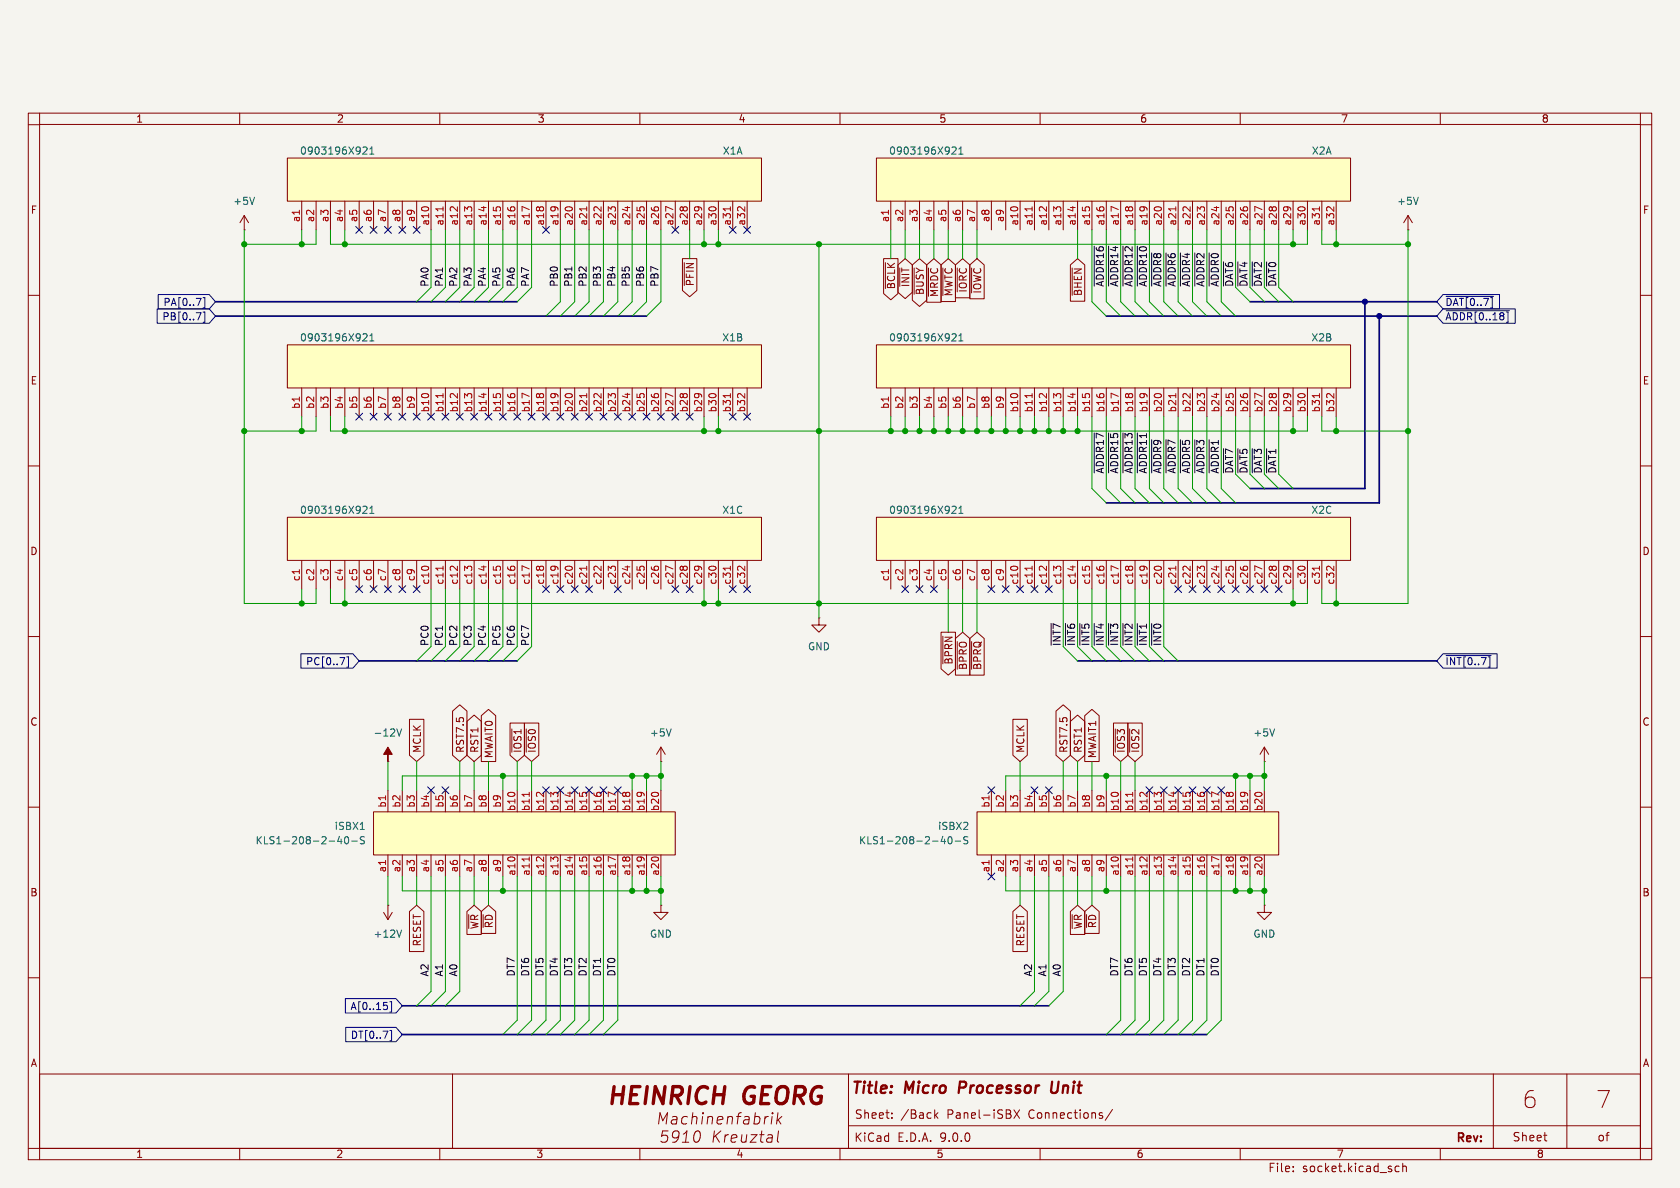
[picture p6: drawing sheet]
<svg xmlns="http://www.w3.org/2000/svg" width="297mm" height="210mm" viewBox="0 0 297 210" stroke-linecap="round" stroke-linejoin="round" font-family="sans-serif">
<defs><g id="words">
<g font-size="4.2" fill="#840000">
<text x="106.9" y="196.1">HEINRICH</text>
<text x="131.4" y="196.1">GEORG</text>
<text x="269.1" y="196.1">6</text>
<text x="282.1" y="196.1">7</text>
</g>
<g font-size="2.8" fill="#840000">
<text x="150.4" y="193.9">Title:</text>
<text x="160" y="193.9">Micro</text>
<text x="170.3" y="193.9">Processor</text>
<text x="187.4" y="193.9">Unit</text>
</g>
<g font-size="2.1" fill="#840000">
<text x="151" y="198">Sheet:</text>
<text x="159.2" y="198">/Back</text>
<text x="167.5" y="198">Panel-iSBX</text>
<text x="182" y="198">Connections/</text>
<text x="150.9" y="202.1">KiCad</text>
<text x="158.7" y="202.1">E.D.A.</text>
<text x="166.2" y="202.1">9.0.0</text>
<text x="257.1" y="202.3">Rev:</text>
<text x="267.3" y="202">Sheet</text>
<text x="282.3" y="202">of</text>
<text x="224.1" y="207.4">File:</text>
<text x="230.2" y="207.4">socket.kicad_sch</text>
</g>
<g font-size="1.8" fill="#840000">
<text x="24" y="21.9">1</text>
<text x="59.5" y="21.9">2</text>
<text x="95" y="21.9">3</text>
<text x="130.5" y="21.9">4</text>
<text x="166" y="21.9">5</text>
<text x="201.5" y="21.9">6</text>
<text x="237" y="21.9">7</text>
<text x="272.5" y="21.9">8</text>
<text x="5.3" y="38">F</text>
<text x="290.3" y="38">F</text>
<text x="122.9" y="50.7" transform="rotate(-90 122.9 50.7)">~{PFIN}</text>
<text x="158.4" y="51.2" transform="rotate(-90 158.4 51.2)">~{BCLK}</text>
<text x="161" y="50.9" transform="rotate(-90 161 50.9)">~{INIT}</text>
<text x="163.5" y="52.3" transform="rotate(-90 163.5 52.3)">~{BUSY}</text>
<text x="166.1" y="52.6" transform="rotate(-90 166.1 52.6)">~{MRDC}</text>
<text x="168.6" y="52.5" transform="rotate(-90 168.6 52.5)">~{MWTC}</text>
<text x="171.1" y="51.8" transform="rotate(-90 171.1 51.8)">~{IORC}</text>
<text x="173.7" y="52" transform="rotate(-90 173.7 52)">~{IOWC}</text>
<text x="191.5" y="52.4" transform="rotate(-90 191.5 52.4)">~{BHEN}</text>
<text x="5.3" y="68.2">E</text>
<text x="290.3" y="68.2">E</text>
<text x="5.3" y="98.3">D</text>
<text x="290.3" y="98.3">D</text>
<text x="168.6" y="117.6" transform="rotate(-90 168.6 117.6)">~{BPRN}</text>
<text x="171.1" y="118.5" transform="rotate(-90 171.1 118.5)">~{BPRO}</text>
<text x="173.7" y="118.5" transform="rotate(-90 173.7 118.5)">~{BPRQ}</text>
<text x="5.3" y="128.5">C</text>
<text x="290.3" y="128.5">C</text>
<text x="74.6" y="133.2" transform="rotate(-90 74.6 133.2)">MCLK</text>
<text x="82.2" y="133.2" transform="rotate(-90 82.2 133.2)">RST7.5</text>
<text x="84.8" y="133.2" transform="rotate(-90 84.8 133.2)">RST1</text>
<text x="87.3" y="134.1" transform="rotate(-90 87.3 134.1)">MWAIT0</text>
<text x="92.4" y="133.2" transform="rotate(-90 92.4 133.2)">~{IOS1}</text>
<text x="94.9" y="133.2" transform="rotate(-90 94.9 133.2)">~{IOS0}</text>
<text x="181.3" y="133.2" transform="rotate(-90 181.3 133.2)">MCLK</text>
<text x="188.9" y="133.2" transform="rotate(-90 188.9 133.2)">RST7.5</text>
<text x="191.5" y="133.2" transform="rotate(-90 191.5 133.2)">RST1</text>
<text x="194" y="134.1" transform="rotate(-90 194 134.1)">MWAIT1</text>
<text x="199.1" y="133.2" transform="rotate(-90 199.1 133.2)">~{IOS3}</text>
<text x="201.6" y="133.2" transform="rotate(-90 201.6 133.2)">~{IOS2}</text>
<text x="5.3" y="158.6">B</text>
<text x="290.3" y="158.6">B</text>
<text x="74.6" y="167.4" transform="rotate(-90 74.6 167.4)">RESET</text>
<text x="84.8" y="164.4" transform="rotate(-90 84.8 164.4)">~{WR}</text>
<text x="87.3" y="164.2" transform="rotate(-90 87.3 164.2)">~{RD}</text>
<text x="181.3" y="167.4" transform="rotate(-90 181.3 167.4)">RESET</text>
<text x="191.5" y="164.4" transform="rotate(-90 191.5 164.4)">~{WR}</text>
<text x="194" y="164.2" transform="rotate(-90 194 164.2)">~{RD}</text>
<text x="5.3" y="188.8">A</text>
<text x="290.3" y="188.8">A</text>
<text x="24" y="204.9">1</text>
<text x="59.3" y="204.9">2</text>
<text x="94.7" y="204.9">3</text>
<text x="130.1" y="204.9">4</text>
<text x="165.5" y="204.9">5</text>
<text x="200.8" y="204.9">6</text>
<text x="236.2" y="204.9">7</text>
<text x="271.6" y="204.9">8</text>
</g>
<g font-size="1.8" fill="#006464">
<text x="52.9" y="27.5">0903196X921</text>
<text x="127.7" y="27.5">X1A</text>
<text x="157.1" y="27.5">0903196X921</text>
<text x="231.8" y="27.5">X2A</text>
<text x="41.1" y="36.4">+5V</text>
<text x="246.9" y="36.4">+5V</text>
<text x="52.9" y="60.6">0903196X921</text>
<text x="127.6" y="60.6">X1B</text>
<text x="157.1" y="60.6">0903196X921</text>
<text x="231.7" y="60.6">X2B</text>
<text x="52.9" y="91">0903196X921</text>
<text x="127.6" y="91">X1C</text>
<text x="157.1" y="91">0903196X921</text>
<text x="231.7" y="91">X2C</text>
<text x="142.7" y="115.2">GND</text>
<text x="65.9" y="130.4">-12V</text>
<text x="114.8" y="130.4">+5V</text>
<text x="221.5" y="130.4">+5V</text>
<text x="45.1" y="149.5">KLS1-208-2-40-S</text>
<text x="59.1" y="146.9">iSBX1</text>
<text x="151.8" y="149.5">KLS1-208-2-40-S</text>
<text x="165.7" y="146.9">iSBX2</text>
<text x="65.9" y="166">+12V</text>
<text x="114.8" y="166">GND</text>
<text x="221.5" y="166">GND</text>
</g>
<g font-size="1.8" fill="#a90000">
<text x="53.1" y="39.4" transform="rotate(-90 53.1 39.4)">a1</text>
<text x="55.6" y="39.4" transform="rotate(-90 55.6 39.4)">a2</text>
<text x="58.2" y="39.4" transform="rotate(-90 58.2 39.4)">a3</text>
<text x="60.7" y="39.4" transform="rotate(-90 60.7 39.4)">a4</text>
<text x="63.2" y="39.4" transform="rotate(-90 63.2 39.4)">a5</text>
<text x="65.8" y="39.4" transform="rotate(-90 65.8 39.4)">a6</text>
<text x="68.3" y="39.4" transform="rotate(-90 68.3 39.4)">a7</text>
<text x="70.9" y="39.4" transform="rotate(-90 70.9 39.4)">a8</text>
<text x="73.4" y="39.4" transform="rotate(-90 73.4 39.4)">a9</text>
<text x="75.9" y="40" transform="rotate(-90 75.9 40)">a10</text>
<text x="78.5" y="40" transform="rotate(-90 78.5 40)">a11</text>
<text x="81" y="40" transform="rotate(-90 81 40)">a12</text>
<text x="83.6" y="40" transform="rotate(-90 83.6 40)">a13</text>
<text x="86.1" y="40" transform="rotate(-90 86.1 40)">a14</text>
<text x="88.6" y="40" transform="rotate(-90 88.6 40)">a15</text>
<text x="91.2" y="40" transform="rotate(-90 91.2 40)">a16</text>
<text x="93.7" y="40" transform="rotate(-90 93.7 40)">a17</text>
<text x="96.3" y="40" transform="rotate(-90 96.3 40)">a18</text>
<text x="98.8" y="40" transform="rotate(-90 98.8 40)">a19</text>
<text x="101.3" y="40" transform="rotate(-90 101.3 40)">a20</text>
<text x="103.9" y="40" transform="rotate(-90 103.9 40)">a21</text>
<text x="106.4" y="40" transform="rotate(-90 106.4 40)">a22</text>
<text x="109" y="40" transform="rotate(-90 109 40)">a23</text>
<text x="111.5" y="40" transform="rotate(-90 111.5 40)">a24</text>
<text x="114" y="40" transform="rotate(-90 114 40)">a25</text>
<text x="116.6" y="40" transform="rotate(-90 116.6 40)">a26</text>
<text x="119.1" y="40" transform="rotate(-90 119.1 40)">a27</text>
<text x="121.7" y="40" transform="rotate(-90 121.7 40)">a28</text>
<text x="124.2" y="40" transform="rotate(-90 124.2 40)">a29</text>
<text x="126.7" y="40" transform="rotate(-90 126.7 40)">a30</text>
<text x="129.3" y="40" transform="rotate(-90 129.3 40)">a31</text>
<text x="131.8" y="40" transform="rotate(-90 131.8 40)">a32</text>
<text x="157.2" y="39.4" transform="rotate(-90 157.2 39.4)">a1</text>
<text x="159.8" y="39.4" transform="rotate(-90 159.8 39.4)">a2</text>
<text x="162.3" y="39.4" transform="rotate(-90 162.3 39.4)">a3</text>
<text x="164.8" y="39.4" transform="rotate(-90 164.8 39.4)">a4</text>
<text x="167.4" y="39.4" transform="rotate(-90 167.4 39.4)">a5</text>
<text x="169.9" y="39.4" transform="rotate(-90 169.9 39.4)">a6</text>
<text x="172.5" y="39.4" transform="rotate(-90 172.5 39.4)">a7</text>
<text x="175" y="39.4" transform="rotate(-90 175 39.4)">a8</text>
<text x="177.5" y="39.4" transform="rotate(-90 177.5 39.4)">a9</text>
<text x="180.1" y="40" transform="rotate(-90 180.1 40)">a10</text>
<text x="182.6" y="40" transform="rotate(-90 182.6 40)">a11</text>
<text x="185.2" y="40" transform="rotate(-90 185.2 40)">a12</text>
<text x="187.7" y="40" transform="rotate(-90 187.7 40)">a13</text>
<text x="190.2" y="40" transform="rotate(-90 190.2 40)">a14</text>
<text x="192.8" y="40" transform="rotate(-90 192.8 40)">a15</text>
<text x="195.3" y="40" transform="rotate(-90 195.3 40)">a16</text>
<text x="197.9" y="40" transform="rotate(-90 197.9 40)">a17</text>
<text x="200.4" y="40" transform="rotate(-90 200.4 40)">a18</text>
<text x="202.9" y="40" transform="rotate(-90 202.9 40)">a19</text>
<text x="205.5" y="40" transform="rotate(-90 205.5 40)">a20</text>
<text x="208" y="40" transform="rotate(-90 208 40)">a21</text>
<text x="210.6" y="40" transform="rotate(-90 210.6 40)">a22</text>
<text x="213.1" y="40" transform="rotate(-90 213.1 40)">a23</text>
<text x="215.6" y="40" transform="rotate(-90 215.6 40)">a24</text>
<text x="218.2" y="40" transform="rotate(-90 218.2 40)">a25</text>
<text x="220.7" y="40" transform="rotate(-90 220.7 40)">a26</text>
<text x="223.3" y="40" transform="rotate(-90 223.3 40)">a27</text>
<text x="225.8" y="40" transform="rotate(-90 225.8 40)">a28</text>
<text x="228.3" y="40" transform="rotate(-90 228.3 40)">a29</text>
<text x="230.9" y="40" transform="rotate(-90 230.9 40)">a30</text>
<text x="233.4" y="40" transform="rotate(-90 233.4 40)">a31</text>
<text x="236" y="40" transform="rotate(-90 236 40)">a32</text>
<text x="53.1" y="72.4" transform="rotate(-90 53.1 72.4)">b1</text>
<text x="55.6" y="72.4" transform="rotate(-90 55.6 72.4)">b2</text>
<text x="58.2" y="72.4" transform="rotate(-90 58.2 72.4)">b3</text>
<text x="60.7" y="72.4" transform="rotate(-90 60.7 72.4)">b4</text>
<text x="63.2" y="72.4" transform="rotate(-90 63.2 72.4)">b5</text>
<text x="65.8" y="72.4" transform="rotate(-90 65.8 72.4)">b6</text>
<text x="68.3" y="72.4" transform="rotate(-90 68.3 72.4)">b7</text>
<text x="70.9" y="72.4" transform="rotate(-90 70.9 72.4)">b8</text>
<text x="73.4" y="72.4" transform="rotate(-90 73.4 72.4)">b9</text>
<text x="75.9" y="73" transform="rotate(-90 75.9 73)">b10</text>
<text x="78.5" y="73" transform="rotate(-90 78.5 73)">b11</text>
<text x="81" y="73" transform="rotate(-90 81 73)">b12</text>
<text x="83.6" y="73" transform="rotate(-90 83.6 73)">b13</text>
<text x="86.1" y="73" transform="rotate(-90 86.1 73)">b14</text>
<text x="88.6" y="73" transform="rotate(-90 88.6 73)">b15</text>
<text x="91.2" y="73" transform="rotate(-90 91.2 73)">b16</text>
<text x="93.7" y="73" transform="rotate(-90 93.7 73)">b17</text>
<text x="96.3" y="73" transform="rotate(-90 96.3 73)">b18</text>
<text x="98.8" y="73" transform="rotate(-90 98.8 73)">b19</text>
<text x="101.3" y="73" transform="rotate(-90 101.3 73)">b20</text>
<text x="103.9" y="73" transform="rotate(-90 103.9 73)">b21</text>
<text x="106.4" y="73" transform="rotate(-90 106.4 73)">b22</text>
<text x="109" y="73" transform="rotate(-90 109 73)">b23</text>
<text x="111.5" y="73" transform="rotate(-90 111.5 73)">b24</text>
<text x="114" y="73" transform="rotate(-90 114 73)">b25</text>
<text x="116.6" y="73" transform="rotate(-90 116.6 73)">b26</text>
<text x="119.1" y="73" transform="rotate(-90 119.1 73)">b27</text>
<text x="121.7" y="73" transform="rotate(-90 121.7 73)">b28</text>
<text x="124.2" y="73" transform="rotate(-90 124.2 73)">b29</text>
<text x="126.7" y="73" transform="rotate(-90 126.7 73)">b30</text>
<text x="129.3" y="73" transform="rotate(-90 129.3 73)">b31</text>
<text x="131.8" y="73" transform="rotate(-90 131.8 73)">b32</text>
<text x="157.2" y="72.4" transform="rotate(-90 157.2 72.4)">b1</text>
<text x="159.8" y="72.4" transform="rotate(-90 159.8 72.4)">b2</text>
<text x="162.3" y="72.4" transform="rotate(-90 162.3 72.4)">b3</text>
<text x="164.8" y="72.4" transform="rotate(-90 164.8 72.4)">b4</text>
<text x="167.4" y="72.4" transform="rotate(-90 167.4 72.4)">b5</text>
<text x="169.9" y="72.4" transform="rotate(-90 169.9 72.4)">b6</text>
<text x="172.5" y="72.4" transform="rotate(-90 172.5 72.4)">b7</text>
<text x="175" y="72.4" transform="rotate(-90 175 72.4)">b8</text>
<text x="177.5" y="72.4" transform="rotate(-90 177.5 72.4)">b9</text>
<text x="180.1" y="73" transform="rotate(-90 180.1 73)">b10</text>
<text x="182.6" y="73" transform="rotate(-90 182.6 73)">b11</text>
<text x="185.2" y="73" transform="rotate(-90 185.2 73)">b12</text>
<text x="187.7" y="73" transform="rotate(-90 187.7 73)">b13</text>
<text x="190.2" y="73" transform="rotate(-90 190.2 73)">b14</text>
<text x="192.8" y="73" transform="rotate(-90 192.8 73)">b15</text>
<text x="195.3" y="73" transform="rotate(-90 195.3 73)">b16</text>
<text x="197.9" y="73" transform="rotate(-90 197.9 73)">b17</text>
<text x="200.4" y="73" transform="rotate(-90 200.4 73)">b18</text>
<text x="202.9" y="73" transform="rotate(-90 202.9 73)">b19</text>
<text x="205.5" y="73" transform="rotate(-90 205.5 73)">b20</text>
<text x="208" y="73" transform="rotate(-90 208 73)">b21</text>
<text x="210.6" y="73" transform="rotate(-90 210.6 73)">b22</text>
<text x="213.1" y="73" transform="rotate(-90 213.1 73)">b23</text>
<text x="215.6" y="73" transform="rotate(-90 215.6 73)">b24</text>
<text x="218.2" y="73" transform="rotate(-90 218.2 73)">b25</text>
<text x="220.7" y="73" transform="rotate(-90 220.7 73)">b26</text>
<text x="223.3" y="73" transform="rotate(-90 223.3 73)">b27</text>
<text x="225.8" y="73" transform="rotate(-90 225.8 73)">b28</text>
<text x="228.3" y="73" transform="rotate(-90 228.3 73)">b29</text>
<text x="230.9" y="73" transform="rotate(-90 230.9 73)">b30</text>
<text x="233.4" y="73" transform="rotate(-90 233.4 73)">b31</text>
<text x="236" y="73" transform="rotate(-90 236 73)">b32</text>
<text x="53.1" y="102.9" transform="rotate(-90 53.1 102.9)">c1</text>
<text x="55.6" y="102.9" transform="rotate(-90 55.6 102.9)">c2</text>
<text x="58.2" y="102.9" transform="rotate(-90 58.2 102.9)">c3</text>
<text x="60.7" y="102.9" transform="rotate(-90 60.7 102.9)">c4</text>
<text x="63.2" y="102.9" transform="rotate(-90 63.2 102.9)">c5</text>
<text x="65.8" y="102.9" transform="rotate(-90 65.8 102.9)">c6</text>
<text x="68.3" y="102.9" transform="rotate(-90 68.3 102.9)">c7</text>
<text x="70.9" y="102.9" transform="rotate(-90 70.9 102.9)">c8</text>
<text x="73.4" y="102.9" transform="rotate(-90 73.4 102.9)">c9</text>
<text x="75.9" y="103.5" transform="rotate(-90 75.9 103.5)">c10</text>
<text x="78.5" y="103.5" transform="rotate(-90 78.5 103.5)">c11</text>
<text x="81" y="103.5" transform="rotate(-90 81 103.5)">c12</text>
<text x="83.6" y="103.5" transform="rotate(-90 83.6 103.5)">c13</text>
<text x="86.1" y="103.5" transform="rotate(-90 86.1 103.5)">c14</text>
<text x="88.6" y="103.5" transform="rotate(-90 88.6 103.5)">c15</text>
<text x="91.2" y="103.5" transform="rotate(-90 91.2 103.5)">c16</text>
<text x="93.7" y="103.5" transform="rotate(-90 93.7 103.5)">c17</text>
<text x="96.3" y="103.5" transform="rotate(-90 96.3 103.5)">c18</text>
<text x="98.8" y="103.5" transform="rotate(-90 98.8 103.5)">c19</text>
<text x="101.3" y="103.5" transform="rotate(-90 101.3 103.5)">c20</text>
<text x="103.9" y="103.5" transform="rotate(-90 103.9 103.5)">c21</text>
<text x="106.4" y="103.5" transform="rotate(-90 106.4 103.5)">c22</text>
<text x="109" y="103.5" transform="rotate(-90 109 103.5)">c23</text>
<text x="111.5" y="103.5" transform="rotate(-90 111.5 103.5)">c24</text>
<text x="114" y="103.5" transform="rotate(-90 114 103.5)">c25</text>
<text x="116.6" y="103.5" transform="rotate(-90 116.6 103.5)">c26</text>
<text x="119.1" y="103.5" transform="rotate(-90 119.1 103.5)">c27</text>
<text x="121.7" y="103.5" transform="rotate(-90 121.7 103.5)">c28</text>
<text x="124.2" y="103.5" transform="rotate(-90 124.2 103.5)">c29</text>
<text x="126.7" y="103.5" transform="rotate(-90 126.7 103.5)">c30</text>
<text x="129.3" y="103.5" transform="rotate(-90 129.3 103.5)">c31</text>
<text x="131.8" y="103.5" transform="rotate(-90 131.8 103.5)">c32</text>
<text x="157.2" y="102.9" transform="rotate(-90 157.2 102.9)">c1</text>
<text x="159.8" y="102.9" transform="rotate(-90 159.8 102.9)">c2</text>
<text x="162.3" y="102.9" transform="rotate(-90 162.3 102.9)">c3</text>
<text x="164.8" y="102.9" transform="rotate(-90 164.8 102.9)">c4</text>
<text x="167.4" y="102.9" transform="rotate(-90 167.4 102.9)">c5</text>
<text x="169.9" y="102.9" transform="rotate(-90 169.9 102.9)">c6</text>
<text x="172.5" y="102.9" transform="rotate(-90 172.5 102.9)">c7</text>
<text x="175" y="102.9" transform="rotate(-90 175 102.9)">c8</text>
<text x="177.5" y="102.9" transform="rotate(-90 177.5 102.9)">c9</text>
<text x="180.1" y="103.5" transform="rotate(-90 180.1 103.5)">c10</text>
<text x="182.6" y="103.5" transform="rotate(-90 182.6 103.5)">c11</text>
<text x="185.2" y="103.5" transform="rotate(-90 185.2 103.5)">c12</text>
<text x="187.7" y="103.5" transform="rotate(-90 187.7 103.5)">c13</text>
<text x="190.2" y="103.5" transform="rotate(-90 190.2 103.5)">c14</text>
<text x="192.8" y="103.5" transform="rotate(-90 192.8 103.5)">c15</text>
<text x="195.3" y="103.5" transform="rotate(-90 195.3 103.5)">c16</text>
<text x="197.9" y="103.5" transform="rotate(-90 197.9 103.5)">c17</text>
<text x="200.4" y="103.5" transform="rotate(-90 200.4 103.5)">c18</text>
<text x="202.9" y="103.5" transform="rotate(-90 202.9 103.5)">c19</text>
<text x="205.5" y="103.5" transform="rotate(-90 205.5 103.5)">c20</text>
<text x="208" y="103.5" transform="rotate(-90 208 103.5)">c21</text>
<text x="210.6" y="103.5" transform="rotate(-90 210.6 103.5)">c22</text>
<text x="213.1" y="103.5" transform="rotate(-90 213.1 103.5)">c23</text>
<text x="215.6" y="103.5" transform="rotate(-90 215.6 103.5)">c24</text>
<text x="218.2" y="103.5" transform="rotate(-90 218.2 103.5)">c25</text>
<text x="220.7" y="103.5" transform="rotate(-90 220.7 103.5)">c26</text>
<text x="223.3" y="103.5" transform="rotate(-90 223.3 103.5)">c27</text>
<text x="225.8" y="103.5" transform="rotate(-90 225.8 103.5)">c28</text>
<text x="228.3" y="103.5" transform="rotate(-90 228.3 103.5)">c29</text>
<text x="230.9" y="103.5" transform="rotate(-90 230.9 103.5)">c30</text>
<text x="233.4" y="103.5" transform="rotate(-90 233.4 103.5)">c31</text>
<text x="236" y="103.5" transform="rotate(-90 236 103.5)">c32</text>
<text x="68.3" y="142.9" transform="rotate(-90 68.3 142.9)">b1</text>
<text x="70.9" y="142.9" transform="rotate(-90 70.9 142.9)">b2</text>
<text x="73.4" y="142.9" transform="rotate(-90 73.4 142.9)">b3</text>
<text x="75.9" y="142.9" transform="rotate(-90 75.9 142.9)">b4</text>
<text x="78.5" y="142.9" transform="rotate(-90 78.5 142.9)">b5</text>
<text x="81" y="142.9" transform="rotate(-90 81 142.9)">b6</text>
<text x="83.6" y="142.9" transform="rotate(-90 83.6 142.9)">b7</text>
<text x="86.1" y="142.9" transform="rotate(-90 86.1 142.9)">b8</text>
<text x="88.6" y="142.9" transform="rotate(-90 88.6 142.9)">b9</text>
<text x="91.2" y="143.5" transform="rotate(-90 91.2 143.5)">b10</text>
<text x="93.7" y="143.5" transform="rotate(-90 93.7 143.5)">b11</text>
<text x="96.3" y="143.5" transform="rotate(-90 96.3 143.5)">b12</text>
<text x="98.8" y="143.5" transform="rotate(-90 98.8 143.5)">b13</text>
<text x="101.3" y="143.5" transform="rotate(-90 101.3 143.5)">b14</text>
<text x="103.9" y="143.5" transform="rotate(-90 103.9 143.5)">b15</text>
<text x="106.4" y="143.5" transform="rotate(-90 106.4 143.5)">b16</text>
<text x="109" y="143.5" transform="rotate(-90 109 143.5)">b17</text>
<text x="111.5" y="143.5" transform="rotate(-90 111.5 143.5)">b18</text>
<text x="114" y="143.5" transform="rotate(-90 114 143.5)">b19</text>
<text x="116.6" y="143.5" transform="rotate(-90 116.6 143.5)">b20</text>
<text x="175" y="142.9" transform="rotate(-90 175 142.9)">b1</text>
<text x="177.5" y="142.9" transform="rotate(-90 177.5 142.9)">b2</text>
<text x="180.1" y="142.9" transform="rotate(-90 180.1 142.9)">b3</text>
<text x="182.6" y="142.9" transform="rotate(-90 182.6 142.9)">b4</text>
<text x="185.2" y="142.9" transform="rotate(-90 185.2 142.9)">b5</text>
<text x="187.7" y="142.9" transform="rotate(-90 187.7 142.9)">b6</text>
<text x="190.2" y="142.9" transform="rotate(-90 190.2 142.9)">b7</text>
<text x="192.8" y="142.9" transform="rotate(-90 192.8 142.9)">b8</text>
<text x="195.3" y="142.9" transform="rotate(-90 195.3 142.9)">b9</text>
<text x="197.9" y="143.5" transform="rotate(-90 197.9 143.5)">b10</text>
<text x="200.4" y="143.5" transform="rotate(-90 200.4 143.5)">b11</text>
<text x="202.9" y="143.5" transform="rotate(-90 202.9 143.5)">b12</text>
<text x="205.5" y="143.5" transform="rotate(-90 205.5 143.5)">b13</text>
<text x="208" y="143.5" transform="rotate(-90 208 143.5)">b14</text>
<text x="210.6" y="143.5" transform="rotate(-90 210.6 143.5)">b15</text>
<text x="213.1" y="143.5" transform="rotate(-90 213.1 143.5)">b16</text>
<text x="215.6" y="143.5" transform="rotate(-90 215.6 143.5)">b17</text>
<text x="218.2" y="143.5" transform="rotate(-90 218.2 143.5)">b18</text>
<text x="220.7" y="143.5" transform="rotate(-90 220.7 143.5)">b19</text>
<text x="223.3" y="143.5" transform="rotate(-90 223.3 143.5)">b20</text>
<text x="68.3" y="154.3" transform="rotate(-90 68.3 154.3)">a1</text>
<text x="70.9" y="154.3" transform="rotate(-90 70.9 154.3)">a2</text>
<text x="73.4" y="154.3" transform="rotate(-90 73.4 154.3)">a3</text>
<text x="75.9" y="154.3" transform="rotate(-90 75.9 154.3)">a4</text>
<text x="78.5" y="154.3" transform="rotate(-90 78.5 154.3)">a5</text>
<text x="81" y="154.3" transform="rotate(-90 81 154.3)">a6</text>
<text x="83.6" y="154.3" transform="rotate(-90 83.6 154.3)">a7</text>
<text x="86.1" y="154.3" transform="rotate(-90 86.1 154.3)">a8</text>
<text x="88.6" y="154.3" transform="rotate(-90 88.6 154.3)">a9</text>
<text x="91.2" y="154.9" transform="rotate(-90 91.2 154.9)">a10</text>
<text x="93.7" y="154.9" transform="rotate(-90 93.7 154.9)">a11</text>
<text x="96.3" y="154.9" transform="rotate(-90 96.3 154.9)">a12</text>
<text x="98.8" y="154.9" transform="rotate(-90 98.8 154.9)">a13</text>
<text x="101.3" y="154.9" transform="rotate(-90 101.3 154.9)">a14</text>
<text x="103.9" y="154.9" transform="rotate(-90 103.9 154.9)">a15</text>
<text x="106.4" y="154.9" transform="rotate(-90 106.4 154.9)">a16</text>
<text x="109" y="154.9" transform="rotate(-90 109 154.9)">a17</text>
<text x="111.5" y="154.9" transform="rotate(-90 111.5 154.9)">a18</text>
<text x="114" y="154.9" transform="rotate(-90 114 154.9)">a19</text>
<text x="116.6" y="154.9" transform="rotate(-90 116.6 154.9)">a20</text>
<text x="175" y="154.3" transform="rotate(-90 175 154.3)">a1</text>
<text x="177.5" y="154.3" transform="rotate(-90 177.5 154.3)">a2</text>
<text x="180.1" y="154.3" transform="rotate(-90 180.1 154.3)">a3</text>
<text x="182.6" y="154.3" transform="rotate(-90 182.6 154.3)">a4</text>
<text x="185.2" y="154.3" transform="rotate(-90 185.2 154.3)">a5</text>
<text x="187.7" y="154.3" transform="rotate(-90 187.7 154.3)">a6</text>
<text x="190.2" y="154.3" transform="rotate(-90 190.2 154.3)">a7</text>
<text x="192.8" y="154.3" transform="rotate(-90 192.8 154.3)">a8</text>
<text x="195.3" y="154.3" transform="rotate(-90 195.3 154.3)">a9</text>
<text x="197.9" y="154.9" transform="rotate(-90 197.9 154.9)">a10</text>
<text x="200.4" y="154.9" transform="rotate(-90 200.4 154.9)">a11</text>
<text x="202.9" y="154.9" transform="rotate(-90 202.9 154.9)">a12</text>
<text x="205.5" y="154.9" transform="rotate(-90 205.5 154.9)">a13</text>
<text x="208" y="154.9" transform="rotate(-90 208 154.9)">a14</text>
<text x="210.6" y="154.9" transform="rotate(-90 210.6 154.9)">a15</text>
<text x="213.1" y="154.9" transform="rotate(-90 213.1 154.9)">a16</text>
<text x="215.6" y="154.9" transform="rotate(-90 215.6 154.9)">a17</text>
<text x="218.2" y="154.9" transform="rotate(-90 218.2 154.9)">a18</text>
<text x="220.7" y="154.9" transform="rotate(-90 220.7 154.9)">a19</text>
<text x="223.3" y="154.9" transform="rotate(-90 223.3 154.9)">a20</text>
</g>
<g font-size="1.8" fill="#0f0f0f">
<text x="75.9" y="50.8" transform="rotate(-90 75.9 50.8)">PA0</text>
<text x="78.4" y="50.8" transform="rotate(-90 78.4 50.8)">PA1</text>
<text x="80.9" y="50.8" transform="rotate(-90 80.9 50.8)">PA2</text>
<text x="83.5" y="50.8" transform="rotate(-90 83.5 50.8)">PA3</text>
<text x="86" y="50.8" transform="rotate(-90 86 50.8)">PA4</text>
<text x="88.6" y="50.8" transform="rotate(-90 88.6 50.8)">PA5</text>
<text x="91.1" y="50.8" transform="rotate(-90 91.1 50.8)">PA6</text>
<text x="93.6" y="50.8" transform="rotate(-90 93.6 50.8)">PA7</text>
<text x="98.7" y="50.8" transform="rotate(-90 98.7 50.8)">PB0</text>
<text x="101.3" y="50.8" transform="rotate(-90 101.3 50.8)">PB1</text>
<text x="103.8" y="50.8" transform="rotate(-90 103.8 50.8)">PB2</text>
<text x="106.3" y="50.8" transform="rotate(-90 106.3 50.8)">PB3</text>
<text x="108.9" y="50.8" transform="rotate(-90 108.9 50.8)">PB4</text>
<text x="111.4" y="50.8" transform="rotate(-90 111.4 50.8)">PB5</text>
<text x="114" y="50.8" transform="rotate(-90 114 50.8)">PB6</text>
<text x="116.5" y="50.8" transform="rotate(-90 116.5 50.8)">PB7</text>
<text x="195.2" y="50.8" transform="rotate(-90 195.2 50.8)">~{ADDR16}</text>
<text x="197.8" y="50.8" transform="rotate(-90 197.8 50.8)">~{ADDR14}</text>
<text x="200.3" y="50.8" transform="rotate(-90 200.3 50.8)">~{ADDR12}</text>
<text x="202.9" y="50.8" transform="rotate(-90 202.9 50.8)">~{ADDR10}</text>
<text x="205.4" y="50.8" transform="rotate(-90 205.4 50.8)">~{ADDR8}</text>
<text x="207.9" y="50.8" transform="rotate(-90 207.9 50.8)">~{ADDR6}</text>
<text x="210.5" y="50.8" transform="rotate(-90 210.5 50.8)">~{ADDR4}</text>
<text x="213" y="50.8" transform="rotate(-90 213 50.8)">~{ADDR2}</text>
<text x="215.6" y="50.8" transform="rotate(-90 215.6 50.8)">~{ADDR0}</text>
<text x="218.1" y="50.8" transform="rotate(-90 218.1 50.8)">~{DAT6}</text>
<text x="220.6" y="50.8" transform="rotate(-90 220.6 50.8)">~{DAT4}</text>
<text x="223.2" y="50.8" transform="rotate(-90 223.2 50.8)">~{DAT2}</text>
<text x="225.7" y="50.8" transform="rotate(-90 225.7 50.8)">~{DAT0}</text>
<text x="195.2" y="83.8" transform="rotate(-90 195.2 83.8)">~{ADDR17}</text>
<text x="197.8" y="83.8" transform="rotate(-90 197.8 83.8)">~{ADDR15}</text>
<text x="200.3" y="83.8" transform="rotate(-90 200.3 83.8)">~{ADDR13}</text>
<text x="202.9" y="83.8" transform="rotate(-90 202.9 83.8)">~{ADDR11}</text>
<text x="205.4" y="83.8" transform="rotate(-90 205.4 83.8)">~{ADDR9}</text>
<text x="207.9" y="83.8" transform="rotate(-90 207.9 83.8)">~{ADDR7}</text>
<text x="210.5" y="83.8" transform="rotate(-90 210.5 83.8)">~{ADDR5}</text>
<text x="213" y="83.8" transform="rotate(-90 213 83.8)">~{ADDR3}</text>
<text x="215.6" y="83.8" transform="rotate(-90 215.6 83.8)">~{ADDR1}</text>
<text x="218.1" y="83.8" transform="rotate(-90 218.1 83.8)">~{DAT7}</text>
<text x="220.6" y="83.8" transform="rotate(-90 220.6 83.8)">~{DAT5}</text>
<text x="223.2" y="83.8" transform="rotate(-90 223.2 83.8)">~{DAT3}</text>
<text x="225.7" y="83.8" transform="rotate(-90 225.7 83.8)">~{DAT1}</text>
<text x="75.9" y="114.3" transform="rotate(-90 75.9 114.3)">PC0</text>
<text x="78.4" y="114.3" transform="rotate(-90 78.4 114.3)">PC1</text>
<text x="80.9" y="114.3" transform="rotate(-90 80.9 114.3)">PC2</text>
<text x="83.5" y="114.3" transform="rotate(-90 83.5 114.3)">PC3</text>
<text x="86" y="114.3" transform="rotate(-90 86 114.3)">PC4</text>
<text x="88.6" y="114.3" transform="rotate(-90 88.6 114.3)">PC5</text>
<text x="91.1" y="114.3" transform="rotate(-90 91.1 114.3)">PC6</text>
<text x="93.6" y="114.3" transform="rotate(-90 93.6 114.3)">PC7</text>
<text x="187.6" y="114.3" transform="rotate(-90 187.6 114.3)">~{INT7}</text>
<text x="190.2" y="114.3" transform="rotate(-90 190.2 114.3)">~{INT6}</text>
<text x="192.7" y="114.3" transform="rotate(-90 192.7 114.3)">~{INT5}</text>
<text x="195.2" y="114.3" transform="rotate(-90 195.2 114.3)">~{INT4}</text>
<text x="197.8" y="114.3" transform="rotate(-90 197.8 114.3)">~{INT3}</text>
<text x="200.3" y="114.3" transform="rotate(-90 200.3 114.3)">~{INT2}</text>
<text x="202.9" y="114.3" transform="rotate(-90 202.9 114.3)">~{INT1}</text>
<text x="205.4" y="114.3" transform="rotate(-90 205.4 114.3)">~{INT0}</text>
<text x="75.9" y="172.7" transform="rotate(-90 75.9 172.7)">A2</text>
<text x="78.4" y="172.7" transform="rotate(-90 78.4 172.7)">A1</text>
<text x="80.9" y="172.7" transform="rotate(-90 80.9 172.7)">A0</text>
<text x="91.1" y="172.7" transform="rotate(-90 91.1 172.7)">DT7</text>
<text x="93.6" y="172.7" transform="rotate(-90 93.6 172.7)">DT6</text>
<text x="96.2" y="172.7" transform="rotate(-90 96.2 172.7)">DT5</text>
<text x="98.7" y="172.7" transform="rotate(-90 98.7 172.7)">DT4</text>
<text x="101.3" y="172.7" transform="rotate(-90 101.3 172.7)">DT3</text>
<text x="103.8" y="172.7" transform="rotate(-90 103.8 172.7)">DT2</text>
<text x="106.3" y="172.7" transform="rotate(-90 106.3 172.7)">DT1</text>
<text x="108.9" y="172.7" transform="rotate(-90 108.9 172.7)">DT0</text>
<text x="182.5" y="172.7" transform="rotate(-90 182.5 172.7)">A2</text>
<text x="185.1" y="172.7" transform="rotate(-90 185.1 172.7)">A1</text>
<text x="187.6" y="172.7" transform="rotate(-90 187.6 172.7)">A0</text>
<text x="197.8" y="172.7" transform="rotate(-90 197.8 172.7)">DT7</text>
<text x="200.3" y="172.7" transform="rotate(-90 200.3 172.7)">DT6</text>
<text x="202.9" y="172.7" transform="rotate(-90 202.9 172.7)">DT5</text>
<text x="205.4" y="172.7" transform="rotate(-90 205.4 172.7)">DT4</text>
<text x="207.9" y="172.7" transform="rotate(-90 207.9 172.7)">DT3</text>
<text x="210.5" y="172.7" transform="rotate(-90 210.5 172.7)">DT2</text>
<text x="213" y="172.7" transform="rotate(-90 213 172.7)">DT1</text>
<text x="215.6" y="172.7" transform="rotate(-90 215.6 172.7)">DT0</text>
</g>
<g font-size="1.8" fill="#000084">
<text x="28.6" y="56.8">PB[0..7]</text>
<text x="28.8" y="54.3">PA[0..7]</text>
<text x="255.4" y="56.8">~{ADDR[0..18]}</text>
<text x="255.4" y="54.3">~{DAT[0..7]}</text>
<text x="54" y="117.8">PC[0..7]</text>
<text x="255.4" y="117.8">~{INT[0..7]}</text>
<text x="61.9" y="178.8">A[0..15]</text>
<text x="61.9" y="183.8">DT[0..7]</text>
</g>
</g></defs>
<path d="M0 0h297v210h-297z" fill="#f5f4ef" stroke="#f5f4ef" stroke-width=".18"/>
<g fill="none" stroke="#840000" stroke-width=".18">
<path d="M5 20h287v185h-287zM5 22h2M7 22h283v181h-283zM7 20v2M42.4 20v2M77.7 20v2M113.1 20v2M148.5 20v2M183.9 20v2M219.2 20v2M254.6 20v2M290 20v2"/>
<path d="M290 22h2M5 52.2h2M290 52.2h2M5 82.4h2M290 82.4h2M5 112.5h2M290 112.5h2M5 142.7h2M290 142.7h2M5 172.8h2M67.8 161.3l.8 1.3M68.6 160h.1"/>
<path d="M68.6 160v2.6M69.3 161.3l-.7 1.3M290 172.8h2M7 189.9h283v13.1h-283zM80 189.9v13.1M116.4 198.7l.3-2 .5 1.4 .8-1.4-.2 2M118.1 199.9h-.9l-.3 1 .4-.2 .6 .1 .2 .3-.2 .6-.3 .2h-.5l-.3-.2M119.7 197.8l-.7 .1a.4 .4 0 0 0-.3 .4 .4 .4 0 0 0 .2 .4l.7-.1M119.7 197.6l-.1 1.1M120.7 197.6l-.2 .1v.8l.3 .2 .6-.1M122.5 196.7l-.3 2M123.2 197.6l-.1 1.1"/>
<path d="M124.2 197.4l-.2 1.3M125.2 197.4l-.2 1.3M126 197.6l-.1 1.1M126.3 199.9l-.3 2M126.8 197.6v1l.2 .1 .6-.1M127.4 199.9l-1.2 1.2M127.8 197.6v.2l-1 .2M128.7 197.4l-.2 1.3M128.8 197.5l.2-.1 .4 .1v1.2M130.2 197.4h.8M130.5 197l-.2 1.7M132.4 197.8l-.6 .1a.4 .4 0 0 0-.4 .4 .4 .4 0 0 0 .3 .4l.6-.1"/>
<path d="M132.5 197.6l-.2 1.1M133.5 196.7l-.2 2M134.3 197.6v.7a.66 .66 0 0 1-1 .3M134.7 199.9l-.2 1.7v.2l.4 .1M135.3 197.4l-.2 1.3M135.3 197.6l-.1 .1M136.5 197.4l-.2 1.3M137.5 196.7l-.2 2M137.6 197.9l.4 .8M137.6 199.9l-.2 1.7 .3 .3M138.2 197.4l-.8 .7M150 199h140"/>
<path d="M150 189.9v13.1M157.7 197.6v.1M157.7 196.8v.1M165.2 196.2v1.5M165.4 197.1l.4 .6M165.8 196.7l-.6 .6M179.2 196.2l1 1.5M180.2 196.2l-1 1.5M194.9 197.3v.3M196.7 196.1l-1.3 2M264 189.9v13.1M277 189.9v13.1"/>
<path d="M5 203h2M7 203v2M42.4 203v2M77.7 203v2M113.1 203v2M120 200.8a.64 .64 0 0 1-1.1 .2v-.7a.64 .64 0 0 1 1.1-.2 1.47 1.47 0 0 1-.7 1.8h-.4M120.6 201.9h1.2M120.8 200.5l.6-.6-.2 2M122.9 200.1a.46 .46 0 0 1 .5-.2 .46 .46 0 0 1 .4 .4 1.15 1.15 0 0 1-.8 1.6l-.2-.1a1.54 1.54 0 0 1 .1-1.7zM126.5 200.8l.7 1.1M128.2 200.6l-.2 1.3M128.8 200.6l-.4 .1-.2 .3"/>
<path d="M129.3 201.3l1-.2-.1-.4-.2-.1-.6 .1-.2 .9 .3 .3 .6-.1M131.2 200.6l-.1 1.2a.57 .57 0 0 0 .8-.1M132 200.6l-.1 1.3M132.8 200.6h1l-1.2 1.3h1.1M134.3 200.6h.8M135.7 200.7l.2-.1 .6 .1-.1 1.2M136.5 201.1l-.6 .1a.4 .4 0 0 0-.4 .3 .4 .4 0 0 0 .3 .4l.6-.1M148.5 203v2M183.9 203v2M219.2 203v2M228.6 207v.1M228.6 206.2v.1"/>
<path d="M246.6 206.8l.3 .3h.4M247.3 206.2l-.4-.1-.3 .3M248 206.3l.2-.2 .4 .1v.9M248 205.6v1.5M254.6 203v2M272.9 200.7h.6M273.3 201.7h.2M292 203h-2v2"/>
</g>
<path d="M169.7 191.2l-.2 2M186 191.2l-.2 1.6 .2 .3a.66 .66 0 0 0 .8-.1" fill="none" stroke="#840000" stroke-width=".4"/>
<path d="M71 164.4l-.4 1.3" fill="none" stroke="#006464" stroke-width=".18"/>
<path d="M50.8 91.4h83.8v7.7h-83.8z" fill="#ffffc2"/>
<g fill="none" stroke="#840000" stroke-width=".18">
<path d="M50.8 91.4h83.8v7.7h-83.8zM53.3 99.1v5M55.9 99.1v5M58.4 99.1v5M61 99.1v5M63.5 99.1v5M66 99.1v5M68.6 99.1v5M71.1 99.1v5M73.7 99.1v5M76.2 99.1v5M78.7 99.1v5"/>
<path d="M81.3 99.1v5M83.8 99.1v5M86.4 99.1v5M88.9 99.1v5M91.4 99.1v5M94 99.1v5M96.5 99.1v5M99.1 99.1v5M101.6 99.1v5M104.1 99.1v5M106.7 99.1v5M109.2 99.1v5"/>
<path d="M111.8 99.1v5M114.3 99.1v5M116.8 99.1v5M119.4 99.1v5M121.9 99.1v5M124.5 99.1v5M127 99.1v5M129.5 99.1v5M132.1 99.1v5"/>
</g>
<path d="M52.9 100.7v.7M78.3 100.1v.7M85.5 100v.8M93.6 100.6l-1.3-.6v.9M103.7 100.1v.7M110.9 100v.8M119 100.6l-1.3-.6v.9M129.1 100.1v.7" fill="none" stroke="#a90000" stroke-width=".18"/>
<path d="M64.2 89.6l.4-.1 .3 .3-.8 .9h.8M65.4 90.7h.7M65.4 89.8l.3-.3v1.2" fill="none" stroke="#006464" stroke-width=".18"/>
<path d="M172.7 143.5h53.4v7.6h-53.4z" fill="#ffffc2"/>
<g fill="none" stroke="#840000" stroke-width=".18">
<path d="M43.2 38.1l-.8 1.3M43.2 38.1l.7 1.3M43.2 38.1v2.5M248.9 38.1l-.7 1.3M248.9 38.1l.8 1.3M248.9 38.1v2.5M43.2 40.6h.1M248.9 40.6h.1M68.6 134.6h.1M175.3 139.7v3.8M177.8 139.7v3.8M180.3 139.7v3.8"/>
<path d="M182.9 139.7v3.8M185.4 139.7v3.8M188 139.7v3.8M190.5 139.7v3.8M193 139.7v3.8M195.6 139.7v3.8M198.1 139.7v3.8M200.7 139.7v3.8M203.2 139.7v3.8M205.7 139.7v3.8M208.3 139.7v3.8M210.8 139.7v3.8"/>
<path d="M213.4 139.7v3.8M215.9 139.7v3.8M218.4 139.7v3.8M221 139.7v3.8M223.5 134.6h.1M223.5 132.1v2.5M223.5 139.7v3.8M223.5 132.1l-.7 1.3M223.5 132.1l.8 1.3M172.7 143.5h53.4v7.6h-53.4zM175.3 151.1v3.8M177.8 151.1v3.8"/>
<path d="M180.3 151.1v3.8M182.9 151.1v3.8M185.4 151.1v3.8M188 151.1v3.8M190.5 151.1v3.8M193 151.1v3.8M195.6 151.1v3.8M198.1 151.1v3.8M200.7 151.1v3.8M203.2 151.1v3.8M205.7 151.1v3.8M208.3 151.1v3.8"/>
<path d="M210.8 151.1v3.8M213.4 151.1v3.8M215.9 151.1v3.8M218.4 151.1v3.8M221 151.1v3.8M223.5 151.1v3.8"/>
</g>
<path d="M200.2 140.1v.7M200.2 151.5v.7" fill="none" stroke="#a90000" stroke-width=".18"/>
<path d="M45 34.9l-.4 1.2M250.7 34.9l-.4 1.2M70.2 128.8l.4 1.3 .4-1.3M225.3 128.8l-.4 1.3M166.7 147.8l-.3 .9h.8M167 148.3v.9M167.8 148l.1-.1a.68 .68 0 0 1 .4 .6 .68 .68 0 0 1-.4 .7 .84 .84 0 0 1-.1-1.2zM168.9 148.7h.9M171.1 148l-.5-.1-.2 .1v.4l.6 .2 .1 .3-.2 .3-.5-.1" fill="none" stroke="#006464" stroke-width=".18"/>
<path d="M68.6 132.1l.7 1.3h-.7v1.2v-1.2h-.8z" fill="#840000" stroke="#840000" stroke-width=".18"/>
<path d="M154.9 91.4h83.9v7.7h-83.9z" fill="#ffffc2"/>
<g fill="none" stroke="#840000" stroke-width=".18">
<path d="M154.9 91.4h83.9v7.7h-83.9zM157.5 99.1v5M160 99.1v5M162.6 99.1v5M165.1 99.1v5M167.6 99.1v5M170.2 99.1v5M172.7 99.1v5M175.3 99.1v5M177.8 99.1v5M180.3 99.1v5M182.9 99.1v5"/>
<path d="M185.4 99.1v5M188 99.1v5M190.5 99.1v5M193 99.1v5M195.6 99.1v5M198.1 99.1v5M200.7 99.1v5M203.2 99.1v5M205.7 99.1v5M208.3 99.1v5M210.8 99.1v5M213.4 99.1v5"/>
<path d="M215.9 99.1v5M218.4 99.1v5M221 99.1v5M223.5 99.1v5M226.1 99.1v5M228.6 99.1v5M231.1 99.1v5M233.7 99.1v5M236.2 99.1v5"/>
</g>
<path d="M157.1 100.7v.7M182.5 100.1v.7M189.7 100v.8M197.7 100.6l-1.3-.6v.9M207.9 100.1v.7M215.1 100v.8M223.1 100.6l-1.3-.6v.9M233.3 100.1v.7" fill="none" stroke="#a90000" stroke-width=".18"/>
<path d="M168.3 89.6l.5-.1 .2 .3-.8 .9h.8M169.5 90.7h.7M169.5 89.8l.4-.3v1.2" fill="none" stroke="#006464" stroke-width=".18"/>
<path d="M50.8 27.9h83.8v7.7h-83.8z" fill="#ffffc2"/>
<g fill="none" stroke="#840000" stroke-width=".18">
<path d="M50.8 27.9h83.8v7.7h-83.8zM53.3 35.6v5M55.9 35.6v5M58.4 35.6v5M61 35.6v5M63.5 35.6v5M66 35.6v5M68.6 35.6v5M71.1 35.6v5M73.7 35.6v5M76.2 35.6v5M78.7 35.6v5"/>
<path d="M81.3 35.6v5M83.8 35.6v5M86.4 35.6v5M88.9 35.6v5M91.4 35.6v5M94 35.6v5M96.5 35.6v5M99.1 35.6v5M101.6 35.6v5M104.1 35.6v5M106.7 35.6v5M109.2 35.6v5"/>
<path d="M111.8 35.6v5M114.3 35.6v5M116.8 35.6v5M119.4 35.6v5M121.9 35.6v5M124.5 35.6v5M127 35.6v5M129.5 35.6v5M132.1 35.6v5"/>
</g>
<path d="M78.3 36.6v.7M103.7 36.6v.7M129.1 36.6v.7" fill="none" stroke="#a90000" stroke-width=".18"/>
<path d="M64.2 26.1l.4-.1 .3 .3-.8 .9h.8M65.4 27.2h.7M65.4 26.3l.3-.3v1.2" fill="none" stroke="#006464" stroke-width=".18"/>
<path d="M50.8 61h83.8v7.6h-83.8z" fill="#ffffc2"/>
<g fill="none" stroke="#840000" stroke-width=".18">
<path d="M50.8 61h83.8v7.6h-83.8zM53.3 68.6v5.1M55.9 68.6v5.1M58.4 68.6v5.1M61 68.6v5.1M63.5 68.6v5.1M66 68.6v5.1M68.6 68.6v5.1M71.1 68.6v5.1M73.7 68.6v5.1M76.2 68.6v5.1M78.7 68.6v5.1"/>
<path d="M81.3 68.6v5.1M83.8 68.6v5.1M86.4 68.6v5.1M88.9 68.6v5.1M91.4 68.6v5.1M94 68.6v5.1M96.5 68.6v5.1M99.1 68.6v5.1M101.6 68.6v5.1M104.1 68.6v5.1M106.7 68.6v5.1M109.2 68.6v5.1"/>
<path d="M111.8 68.6v5.1M114.3 68.6v5.1M116.8 68.6v5.1M119.4 68.6v5.1M121.9 68.6v5.1M124.5 68.6v5.1M127 68.6v5.1M129.5 68.6v5.1M132.1 68.6v5.1M116.8 134.6h.1M116.8 132.1v2.5M116.8 132.1l-.7 1.3"/>
<path d="M116.8 132.1l.8 1.3M223.5 160v1.3h1.3l-1.3 1.3-1.3-1.3h1.3M223.5 160h.1"/>
</g>
<path d="M78.3 69.6v.7M103.7 69.6v.7M129.1 69.6v.7" fill="none" stroke="#a90000" stroke-width=".18"/>
<path d="M64.2 59.1l.4-.1 .3 .4-.8 .9h.8M65.4 59.4l.3-.4v1.3M65.4 60.3h.7M118.7 128.8l-.5 1.3" fill="none" stroke="#006464" stroke-width=".18"/>
<path d="M154.9 27.9h83.9v7.7h-83.9z" fill="#ffffc2"/>
<g fill="none" stroke="#840000" stroke-width=".18">
<path d="M154.9 27.9h83.9v7.7h-83.9zM157.5 35.6v5M160 35.6v5M162.6 35.6v5M165.1 35.6v5M167.6 35.6v5M170.2 35.6v5M172.7 35.6v5M175.3 35.6v5M177.8 35.6v5M180.3 35.6v5M182.9 35.6v5"/>
<path d="M185.4 35.6v5M188 35.6v5M190.5 35.6v5M193 35.6v5M195.6 35.6v5M198.1 35.6v5M200.7 35.6v5M203.2 35.6v5M205.7 35.6v5M208.3 35.6v5M210.8 35.6v5M213.4 35.6v5"/>
<path d="M215.9 35.6v5M218.4 35.6v5M221 35.6v5M223.5 35.6v5M226.1 35.6v5M228.6 35.6v5M231.1 35.6v5M233.7 35.6v5M236.2 35.6v5"/>
</g>
<path d="M182.5 36.6v.7M207.9 36.6v.7M233.3 36.6v.7" fill="none" stroke="#a90000" stroke-width=".18"/>
<path d="M168.3 26.1l.5-.1 .2 .3-.8 .9h.8M169.5 27.2h.7M169.5 26.3l.4-.3v1.2" fill="none" stroke="#006464" stroke-width=".18"/>
<path d="M154.9 61h83.9v7.6h-83.9z" fill="#ffffc2"/>
<g fill="none" stroke="#840000" stroke-width=".18">
<path d="M154.9 61h83.9v7.6h-83.9zM157.5 68.6v5.1M160 68.6v5.1M162.6 68.6v5.1M165.1 68.6v5.1M167.6 68.6v5.1M170.2 68.6v5.1M172.7 68.6v5.1M175.3 68.6v5.1M177.8 68.6v5.1M180.3 68.6v5.1M182.9 68.6v5.1"/>
<path d="M185.4 68.6v5.1M188 68.6v5.1M190.5 68.6v5.1M193 68.6v5.1M195.6 68.6v5.1M198.1 68.6v5.1M200.7 68.6v5.1M203.2 68.6v5.1M205.7 68.6v5.1M208.3 68.6v5.1M210.8 68.6v5.1M213.4 68.6v5.1"/>
<path d="M215.9 68.6v5.1M218.4 68.6v5.1M221 68.6v5.1M223.5 68.6v5.1M226.1 68.6v5.1M228.6 68.6v5.1M231.1 68.6v5.1M233.7 68.6v5.1M236.2 68.6v5.1M116.8 160v1.3h1.3l-1.3 1.3-1.2-1.3h1.2M116.8 160h.1"/>
</g>
<path d="M182.5 69.6v.7M207.9 69.6v.7M233.3 69.6v.7" fill="none" stroke="#a90000" stroke-width=".18"/>
<path d="M168.3 59.1l.5-.1 .2 .4-.8 .9h.8M169.5 59.4l.4-.4v1.3M169.5 60.3h.7" fill="none" stroke="#006464" stroke-width=".18"/>
<path d="M66 143.5h53.4v7.6h-53.4z" fill="#ffffc2"/>
<g fill="none" stroke="#840000" stroke-width=".18">
<path d="M120.6 45.7h2.6v5.6l-1.3 1.2-1.3-1.2zM121 46.4v4.1M156.2 45.7h2.6v6.2l-1.3 1.1-1.3-1.1zM156.5 46.4v4.6M158.7 46.8l1.3-1.1 1.3 1.1v4.9l-1.3 1.1-1.3-1.1zM159.1 47.4v3.2M161.3 46.8l1.3-1.1 1.2 1.1v6.3l-1.2 1.1-1.3-1.1zM161.6 47.4v4.6M163.8 46.8l1.3-1.1 1.3 1.1v6.6h-2.6zM164.1 47.4v5M166.4 46.8l1.2-1.1 1.3 1.1v6.5h-2.5zM166.7 47.4v4.9"/>
<path d="M168.9 46.8l1.3-1.1 1.3 1.1v5.8h-2.6zM169.2 47.4v4.2M171.4 46.8l1.3-1.1 1.3 1.1v6h-2.6zM171.8 47.4v4.4M189.2 46.8l1.3-1.1 1.3 1.1v6.4h-2.6zM189.5 47.4v4.8M144.8 109.2v1.3h1.2l-1.2 1.3-1.3-1.3h1.3M144.8 109.2h.1M166.4 111.8h2.5v6.4l-1.3 1.1-1.2-1.1zM166.7 112.5v4.9M168.9 112.9l1.3-1.1 1.3 1.1v6.4h-2.6zM169.2 113.4v4.9"/>
<path d="M171.4 112.9l1.3-1.1 1.3 1.1v6.4h-2.6zM171.8 113.4v4.9M68.6 139.7v3.8M71.1 139.7v3.8M72.4 127.2h2.5v6.3l-1.2 1.1-1.3-1.1zM73.7 139.7v3.8M76.2 139.7v3.8M78.7 139.7v3.8M80 125.7l1.3-1.1 1.3 1.1v7.8l-1.3 1.1-1.3-1.1zM81.3 139.7v3.8M82.5 127.5l1.3-1.1 1.3 1.1v6l-1.3 1.1-1.3-1.1zM83.8 139.7v3.8"/>
<path d="M85.1 126.5l1.3-1.1 1.2 1.1v8.1h-2.5zM86.4 139.7v3.8M88.9 139.7v3.8M90.2 127.8h2.5v5.7l-1.3 1.1-1.2-1.1zM90.5 128.9v4.1M91.4 139.7v3.8M92.7 127.8h2.6v5.7l-1.3 1.1-1.3-1.1zM93 128.9v4.1M94 139.7v3.8M96.5 139.7v3.8M99.1 139.7v3.8M101.6 139.7v3.8"/>
<path d="M104.1 139.7v3.8M106.7 139.7v3.8M109.2 139.7v3.8M111.8 139.7v3.8M114.3 139.7v3.8M116.8 139.7v3.8M179.1 127.2h2.5v6.3l-1.3 1.1-1.2-1.1zM186.7 125.7l1.3-1.1 1.2 1.1v7.8l-1.2 1.1-1.3-1.1zM189.2 127.5l1.3-1.1 1.3 1.1v6l-1.3 1.1-1.3-1.1zM191.8 126.5l1.2-1.1 1.3 1.1v8.1h-2.5zM196.8 127.8h2.6v5.7l-1.3 1.1-1.3-1.1zM197.2 128.9v4.1"/>
<path d="M199.4 127.8h2.5v5.7l-1.2 1.1-1.3-1.1zM199.7 128.9v4.1M66 143.5h53.4v7.6h-53.4zM68.6 151.1v3.8M71.1 151.1v3.8M73.7 151.1v3.8M76.2 151.1v3.8M78.7 151.1v3.8M81.3 151.1v3.8M83.8 151.1v3.8M86.4 151.1v3.8M88.9 151.1v3.8"/>
<path d="M91.4 151.1v3.8M94 151.1v3.8M96.5 151.1v3.8M99.1 151.1v3.8M101.6 151.1v3.8M104.1 151.1v3.8M106.7 151.1v3.8M109.2 151.1v3.8M111.8 151.1v3.8M114.3 151.1v3.8M116.8 151.1v3.8M72.4 161.1l1.3-1.1 1.2 1.1v7.1h-2.5z"/>
<path d="M82.5 161.1l1.3-1.1 1.3 1.1v4.1h-2.6zM82.9 161.7v2.4M85.1 161.1l1.3-1.1 1.2 1.1v3.9h-2.5zM179.1 161.1l1.2-1.1 1.3 1.1v7.1h-2.5zM189.2 161.1l1.3-1.1 1.3 1.1v4.1h-2.6zM189.5 161.7v2.4M191.8 161.1l1.2-1.1 1.3 1.1v3.9h-2.5z"/>
</g>
<path d="M93.6 140.1v.7M93.6 151.5v.7" fill="none" stroke="#a90000" stroke-width=".18"/>
<path d="M60 147.8l-.3 .9h.8M60.3 148.3v.9M61 148l.2-.1a.68 .68 0 0 1 .5 .6 .68 .68 0 0 1-.5 .7l-.2-.2-.1-.3zM62.2 148.7h.9M63.7 146.6h.7M64.4 148l-.5-.1-.1 .1v.4l.5 .2 .1 .3-.2 .3-.5-.1" fill="none" stroke="#006464" stroke-width=".18"/>
<g fill="none" stroke="#000084" stroke-width=".18">
<path d="M27.8 54.6h9.2l1.1 1.3-1.1 1.3h-9.2zM28 52.1h9l1.1 1.2-1.1 1.3h-9zM34.7 55.3h.8l-.5 1.3M35.9 52.6h.3v1.8h-.3M35.9 55.2h.3v1.8h-.3M62.9 40l1.2 1.2M64.1 40l-1.2 1.2M65.4 40l1.2 1.2M66.6 40l-1.2 1.2M68 40l1.2 1.2M69.2 40l-1.2 1.2M70.5 40l1.2 1.2"/>
<path d="M71.7 40l-1.2 1.2M73.1 40l1.2 1.2M74.3 40l-1.2 1.2M95.9 40l1.2 1.2M97.1 40l-1.2 1.2M118.8 40l1.2 1.2M120 40l-1.2 1.2M128.9 40l1.2 1.2M130.1 40l-1.2 1.2M131.5 40l1.2 1.2M132.7 40l-1.2 1.2M255.1 54.6h12.8v2.6h-12.8l-1.1-1.3z"/>
<path d="M255.1 52.1h10v2.5h-10l-1.1-1.3zM255.7 54.9h11.1M255.7 52.4h8.4M62.9 73.1l1.2 1.2M64.1 73.1l-1.2 1.2M65.4 73.1l1.2 1.2M66.6 73.1l-1.2 1.2M68 73.1l1.2 1.2M69.2 73.1l-1.2 1.2M70.5 73.1l1.2 1.2M71.7 73.1l-1.2 1.2M73.1 73.1l1.2 1.2"/>
<path d="M74.3 73.1l-1.2 1.2M75.6 73.1l1.2 1.2M76.8 73.1l-1.2 1.2M78.1 73.1l1.2 1.2M79.3 73.1l-1.2 1.2M80.7 73.1l1.2 1.2M81.9 73.1l-1.2 1.2M83.2 73.1l1.2 1.2M84.4 73.1l-1.2 1.2M85.8 73.1l1.2 1.2M87 73.1l-1.2 1.2M88.3 73.1l1.2 1.2"/>
<path d="M89.5 73.1l-1.2 1.2M90.8 73.1l1.2 1.2M92 73.1l-1.2 1.2M93.4 73.1l1.2 1.2M94.6 73.1l-1.2 1.2M95.9 73.1l1.2 1.2M97.1 73.1l-1.2 1.2M98.5 73.1l1.2 1.2M99.7 73.1l-1.2 1.2M101 73.1l1.2 1.2M102.2 73.1l-1.2 1.2M103.5 73.1l1.2 1.2"/>
<path d="M104.7 73.1l-1.2 1.2M106.1 73.1l1.2 1.2M107.3 73.1l-1.2 1.2M108.6 73.1l1.2 1.2M109.8 73.1l-1.2 1.2M111.2 73.1l1.2 1.2M112.4 73.1l-1.2 1.2M113.7 73.1l1.2 1.2M114.9 73.1l-1.2 1.2M116.2 73.1l1.2 1.2M117.4 73.1l-1.2 1.2M118.8 73.1l1.2 1.2"/>
<path d="M120 73.1l-1.2 1.2M121.3 73.1l1.2 1.2M122.5 73.1l-1.2 1.2M128.9 73.1l1.2 1.2M130.1 73.1l-1.2 1.2M131.5 73.1l1.2 1.2M132.7 73.1l-1.2 1.2M53.2 115.6h9.2l1.1 1.2-1.1 1.3h-9.2zM60.1 116.2h.8l-.5 1.3M61.3 116.1h.3v1.8h-.3M62.9 103.5l1.2 1.2M64.1 103.5l-1.2 1.2"/>
<path d="M65.4 103.5l1.2 1.2M66.6 103.5l-1.2 1.2M68 103.5l1.2 1.2M69.2 103.5l-1.2 1.2M70.5 103.5l1.2 1.2M71.7 103.5l-1.2 1.2M73.1 103.5l1.2 1.2M74.3 103.5l-1.2 1.2M95.9 103.5l1.2 1.2M97.1 103.5l-1.2 1.2M98.5 103.5l1.2 1.2M99.7 103.5l-1.2 1.2"/>
<path d="M101 103.5l1.2 1.2M102.2 103.5l-1.2 1.2M103.5 103.5l1.2 1.2M104.7 103.5l-1.2 1.2M108.6 103.5l1.2 1.2M109.8 103.5l-1.2 1.2M118.8 103.5l1.2 1.2M120 103.5l-1.2 1.2M121.3 103.5l1.2 1.2M122.5 103.5l-1.2 1.2M128.9 103.5l1.2 1.2M130.1 103.5l-1.2 1.2"/>
<path d="M131.5 103.5l1.2 1.2M132.7 103.5l-1.2 1.2M159.4 103.5l1.2 1.2M160.6 103.5l-1.2 1.2M162 103.5l1.2 1.2M163.2 103.5l-1.2 1.2M164.5 103.5l1.2 1.2M165.7 103.5l-1.2 1.2M174.7 103.5l1.2 1.2M175.9 103.5l-1.2 1.2M177.2 103.5l1.2 1.2M178.4 103.5l-1.2 1.2"/>
<path d="M179.7 103.5l1.2 1.2M180.9 103.5l-1.2 1.2M182.3 103.5l1.2 1.2M183.5 103.5l-1.2 1.2M184.8 103.5l1.2 1.2M186 103.5l-1.2 1.2M207.7 103.5l1.2 1.2M208.9 103.5l-1.2 1.2M210.2 103.5l1.2 1.2M211.4 103.5l-1.2 1.2M212.8 103.5l1.2 1.2M214 103.5l-1.2 1.2"/>
<path d="M215.3 103.5l1.2 1.2M216.5 103.5l-1.2 1.2M217.8 103.5l1.2 1.2M219 103.5l-1.2 1.2M220.4 103.5l1.2 1.2M221.6 103.5l-1.2 1.2M222.9 103.5l1.2 1.2M224.1 103.5l-1.2 1.2M225.5 103.5l1.2 1.2M226.7 103.5l-1.2 1.2M255.1 115.6h9.6v2.5h-9.6l-1.1-1.3zM255.7 115.9h7.9"/>
<path d="M75.6 139.1l1.2 1.2M76.8 139.1l-1.2 1.2M78.1 139.1l1.2 1.2M79.3 139.1l-1.2 1.2M95.9 139.1l1.2 1.2M97.1 139.1l-1.2 1.2M98.5 139.1l1.2 1.2M99.7 139.1l-1.2 1.2M101 139.1l1.2 1.2M102.2 139.1l-1.2 1.2M103.5 139.1l1.2 1.2M104.7 139.1l-1.2 1.2"/>
<path d="M106.1 139.1l1.2 1.2M107.3 139.1l-1.2 1.2M108.6 139.1l1.2 1.2M109.8 139.1l-1.2 1.2M174.7 139.1l1.2 1.2M175.9 139.1l-1.2 1.2M182.3 139.1l1.2 1.2M183.5 139.1l-1.2 1.2M184.8 139.1l1.2 1.2M186 139.1l-1.2 1.2M202.6 139.1l1.2 1.2M203.8 139.1l-1.2 1.2"/>
<path d="M205.1 139.1l1.2 1.2M206.3 139.1l-1.2 1.2M207.7 139.1l1.2 1.2M208.9 139.1l-1.2 1.2M210.2 139.1l1.2 1.2M211.4 139.1l-1.2 1.2M212.8 139.1l1.2 1.2M214 139.1l-1.2 1.2M215.3 139.1l1.2 1.2M216.5 139.1l-1.2 1.2M174.7 154.3l1.2 1.2M175.9 154.3l-1.2 1.2"/>
<path d="M61.1 176.5h8.9l1.1 1.3-1.1 1.3h-8.9zM68.4 177.8v.5M68.9 177.1h.3v1.8h-.3M61.1 181.6h8.9l1.1 1.3-1.1 1.3h-8.9zM68.9 182.2h.3v1.8h-.3"/>
</g>
<g fill="none" stroke="#0f0f0f" stroke-width=".18">
<path d="M193.4 43.5v7.1M196 43.5v7.1M198.5 43.5v7.1M201.1 43.5v7.1M203.6 44.7v5.9M206.1 44.7v5.9M208.7 44.7v5.9M211.2 44.7v5.9M213.8 44.7v5.9M216.3 46.3v4.3M218.8 46.3v4.3M221.4 46.3v4.3"/>
<path d="M223.9 46.3v4.3M193.4 76.5v7.1M196 76.5v7.1M198.5 76.5v7.1M201.1 76.5v7.1M203.6 77.7v5.9M206.1 77.7v5.9M208.7 77.7v5.9M211.2 77.7v5.9M213.8 77.7v5.9M216.3 79.3v4.3M218.8 79.3v4.3"/>
<path d="M221.4 79.3v4.3M223.9 79.3v4.3M185.8 110.2v3.9M188.4 110.2v3.9M190.9 110.2v3.9M193.4 110.2v3.9M196 110.2v3.9M198.5 110.2v3.9M201.1 110.2v3.9M203.6 110.2v3.9"/>
</g>
<path d="M38.1 55.9h76.2M38.1 53.3h53.3M195.6 55.9h58.4M221 53.3h33M241.3 53.3v33.1h-20.3M243.8 55.9v33h-48.2M63.5 116.8h27.9M190.5 116.8h63.5M71.1 177.8h114.3M71.1 182.9h142.3" fill="none" stroke="#000084" stroke-width=".3"/>
<g fill="none" stroke="#009600" stroke-width=".18">
<path d="M43.2 40.6v66.1h12.7v-2.6M53.3 40.6v2.6M55.9 40.6v2.6h-12.7M58.4 40.6v2.6h172.7v-2.6M61 40.6v2.6M76.2 40.6v10.2l-2.5 2.5M78.7 40.6v10.2l-2.5 2.5M81.3 40.6v10.2l-2.6 2.5M83.8 40.6v10.2l-2.5 2.5M86.4 40.6v10.2l-2.6 2.5M88.9 40.6v10.2l-2.5 2.5M91.4 40.6v10.2l-2.5 2.5"/>
<path d="M94 40.6v10.2l-2.6 2.5M99.1 40.6v12.7l-2.6 2.6M101.6 40.6v12.7l-2.5 2.6M104.1 40.6v12.7l-2.5 2.6M106.7 40.6v12.7l-2.6 2.6M109.2 40.6v12.7l-2.5 2.6M111.8 40.6v12.7l-2.6 2.6M114.3 40.6v12.7l-2.5 2.6M116.8 40.6v12.7l-2.5 2.6M121.9 40.6v5.1M124.5 40.6v2.6M127 40.6v2.6"/>
<path d="M144.8 43.2v66M157.5 40.6v5.1M160 40.6v5.1M162.6 40.6v5.1M165.1 40.6v5.1M167.6 40.6v5.1M170.2 40.6v5.1M172.7 40.6v5.1M190.5 40.6v5.1M193 40.6v12.7l2.6 2.6M195.6 40.6v12.7l2.5 2.6M198.1 40.6v12.7l2.6 2.6"/>
<path d="M200.7 40.6v12.7l2.5 2.6M203.2 40.6v12.7l2.5 2.6M205.7 40.6v12.7l2.6 2.6M208.3 40.6v12.7l2.5 2.6M210.8 40.6v12.7l2.6 2.6M213.4 40.6v12.7l2.5 2.6M215.9 40.6v12.7l2.5 2.6M218.4 40.6v10.2l2.6 2.5M221 40.6v10.2l2.5 2.5M223.5 40.6v10.2l2.6 2.5M226.1 40.6v10.2l2.5 2.5M228.6 40.6v2.6"/>
<path d="M233.7 40.6v2.6h15.2M236.2 40.6v2.6M248.9 40.6v66.1h-15.2v-2.6M53.3 73.7v2.5M55.9 73.7v2.5h-12.7M58.4 73.7v2.5h172.7v-2.5M61 73.7v2.5M124.5 73.7v2.5M127 73.7v2.5M157.5 73.7v2.5M160 73.7v2.5M162.6 73.7v2.5"/>
<path d="M165.1 73.7v2.5M167.6 73.7v2.5M170.2 73.7v2.5M172.7 73.7v2.5M175.3 73.7v2.5M177.8 73.7v2.5M180.3 73.7v2.5M182.9 73.7v2.5M185.4 73.7v2.5M188 73.7v2.5M190.5 73.7v2.5M193 73.7v12.7l2.6 2.5"/>
<path d="M195.6 73.7v12.7l2.5 2.5M198.1 73.7v12.7l2.6 2.5M200.7 73.7v12.7l2.5 2.5M203.2 73.7v12.7l2.5 2.5M205.7 73.7v12.7l2.6 2.5M208.3 73.7v12.7l2.5 2.5M210.8 73.7v12.7l2.6 2.5M213.4 73.7v12.7l2.5 2.5M215.9 73.7v12.7l2.5 2.5M218.4 73.7v10.1l2.6 2.6M221 73.7v10.1l2.5 2.6M223.5 73.7v10.1l2.6 2.6"/>
<path d="M226.1 73.7v10.1l2.5 2.6M228.6 73.7v2.5M233.7 73.7v2.5h15.2M236.2 73.7v2.5M53.3 104.1v2.6M58.4 104.1v2.6h172.7v-2.6M61 104.1v2.6M76.2 104.1v10.2l-2.5 2.5M78.7 104.1v10.2l-2.5 2.5M81.3 104.1v10.2l-2.6 2.5M83.8 104.1v10.2l-2.5 2.5M86.4 104.1v10.2l-2.6 2.5"/>
<path d="M88.9 104.1v10.2l-2.5 2.5M91.4 104.1v10.2l-2.5 2.5M94 104.1v10.2l-2.6 2.5M124.5 104.1v2.6M127 104.1v2.6M167.6 104.1v7.7M170.2 104.1v7.7M172.7 104.1v7.7M188 104.1v10.2l2.5 2.5M190.5 104.1v10.2l2.5 2.5M193 104.1v10.2l2.6 2.5M195.6 104.1v10.2l2.5 2.5"/>
<path d="M198.1 104.1v10.2l2.6 2.5M200.7 104.1v10.2l2.5 2.5M203.2 104.1v10.2l2.5 2.5M205.7 104.1v10.2l2.6 2.5M228.6 104.1v2.6M236.2 104.1v2.6M68.6 134.6v5.1M73.7 134.6v5.1M81.3 134.6v5.1M83.8 134.6v5.1M86.4 134.6v5.1M88.9 137.2v2.5"/>
<path d="M91.4 134.6v5.1M94 134.6v5.1M111.8 137.2v2.5M114.3 137.2v2.5M116.8 137.2h-45.7v2.5M116.8 134.6v5.1M180.3 134.6v5.1M188 134.6v5.1M190.5 134.6v5.1M193 134.6v5.1M195.6 137.2v2.5M198.1 134.6v5.1"/>
<path d="M200.7 134.6v5.1M218.4 137.2v2.5M221 137.2v2.5M223.5 137.2h-45.7v2.5M223.5 134.6v5.1M68.6 154.9v5.1M71.1 154.9v2.6h45.7M73.7 154.9v5.1M76.2 154.9v20.4l-2.5 2.5M78.7 154.9v20.4l-2.5 2.5M81.3 154.9v20.4l-2.6 2.5M83.8 154.9v5.1"/>
<path d="M86.4 154.9v5.1M88.9 154.9v2.6M91.4 154.9v25.4l-2.5 2.6M94 154.9v25.4l-2.6 2.6M96.5 154.9v25.4l-2.5 2.6M99.1 154.9v25.4l-2.6 2.6M101.6 154.9v25.4l-2.5 2.6M104.1 154.9v25.4l-2.5 2.6M106.7 154.9v25.4l-2.6 2.6M109.2 154.9v25.4l-2.5 2.6M111.8 154.9v2.6M114.3 154.9v2.6"/>
<path d="M116.8 154.9v5.1M177.8 154.9v2.6h45.7M180.3 154.9v5.1M182.9 154.9v20.4l-2.6 2.5M185.4 154.9v20.4l-2.5 2.5M188 154.9v20.4l-2.6 2.5M190.5 154.9v5.1M193 154.9v5.1M195.6 154.9v2.6M198.1 154.9v25.4l-2.5 2.6M200.7 154.9v25.4l-2.6 2.6M203.2 154.9v25.4l-2.5 2.6"/>
<path d="M205.7 154.9v25.4l-2.5 2.6M208.3 154.9v25.4l-2.6 2.6M210.8 154.9v25.4l-2.5 2.6M213.4 154.9v25.4l-2.6 2.6M215.9 154.9v25.4l-2.5 2.6M218.4 154.9v2.6M221 154.9v2.6M223.5 154.9v5.1"/>
</g>
<g fill="#009600" stroke="#009600" stroke-width=".18">
<circle cx="124.5" cy="43.2" r=".46"/>
<circle cx="127" cy="43.2" r=".46"/>
<circle cx="157.5" cy="76.2" r=".46"/>
<circle cx="144.8" cy="43.2" r=".46"/>
<circle cx="144.8" cy="76.2" r=".46"/>
<circle cx="124.5" cy="76.2" r=".46"/>
<circle cx="43.2" cy="43.2" r=".46"/>
<circle cx="53.3" cy="43.2" r=".46"/>
<circle cx="61" cy="76.2" r=".46"/>
<circle cx="53.3" cy="76.2" r=".46"/>
<circle cx="43.2" cy="76.2" r=".46"/>
<circle cx="61" cy="43.2" r=".46"/>
<circle cx="61" cy="106.7" r=".46"/>
<circle cx="53.3" cy="106.7" r=".46"/>
<circle cx="195.6" cy="157.5" r=".46"/>
<circle cx="221" cy="157.5" r=".46"/>
<circle cx="223.5" cy="157.5" r=".46"/>
<circle cx="218.4" cy="137.2" r=".46"/>
<circle cx="195.6" cy="137.2" r=".46"/>
<circle cx="223.5" cy="137.2" r=".46"/>
<circle cx="221" cy="137.2" r=".46"/>
<circle cx="218.4" cy="157.5" r=".46"/>
<circle cx="228.6" cy="76.2" r=".46"/>
<circle cx="236.2" cy="76.2" r=".46"/>
<circle cx="228.6" cy="106.7" r=".46"/>
<circle cx="236.2" cy="106.7" r=".46"/>
<circle cx="170.2" cy="76.2" r=".46"/>
<circle cx="175.3" cy="76.2" r=".46"/>
<circle cx="177.8" cy="76.2" r=".46"/>
<circle cx="172.7" cy="76.2" r=".46"/>
<circle cx="185.4" cy="76.2" r=".46"/>
<circle cx="190.5" cy="76.2" r=".46"/>
<circle cx="167.6" cy="76.2" r=".46"/>
<circle cx="236.2" cy="43.2" r=".46"/>
<circle cx="248.9" cy="76.2" r=".46"/>
<circle cx="228.6" cy="43.2" r=".46"/>
<circle cx="248.9" cy="43.2" r=".46"/>
<circle cx="162.6" cy="76.2" r=".46"/>
<circle cx="160" cy="76.2" r=".46"/>
<circle cx="165.1" cy="76.2" r=".46"/>
<circle cx="180.3" cy="76.2" r=".46"/>
<circle cx="188" cy="76.2" r=".46"/>
<circle cx="182.9" cy="76.2" r=".46"/>
<circle cx="127" cy="76.2" r=".46"/>
<circle cx="127" cy="106.7" r=".46"/>
<circle cx="124.5" cy="106.7" r=".46"/>
<circle cx="114.3" cy="137.2" r=".46"/>
<circle cx="144.8" cy="106.7" r=".46"/>
<circle cx="88.9" cy="157.5" r=".46"/>
<circle cx="88.9" cy="137.2" r=".46"/>
<circle cx="111.8" cy="157.5" r=".46"/>
<circle cx="116.8" cy="137.2" r=".46"/>
<circle cx="114.3" cy="157.5" r=".46"/>
<circle cx="111.8" cy="137.2" r=".46"/>
<circle cx="116.8" cy="157.5" r=".46"/>
</g>
<g fill="#000084" stroke="#000084" stroke-width=".18">
<circle cx="241.3" cy="53.3" r=".46"/>
<circle cx="243.8" cy="55.9" r=".46"/>
</g>
<use href="#words"/>
</svg>
